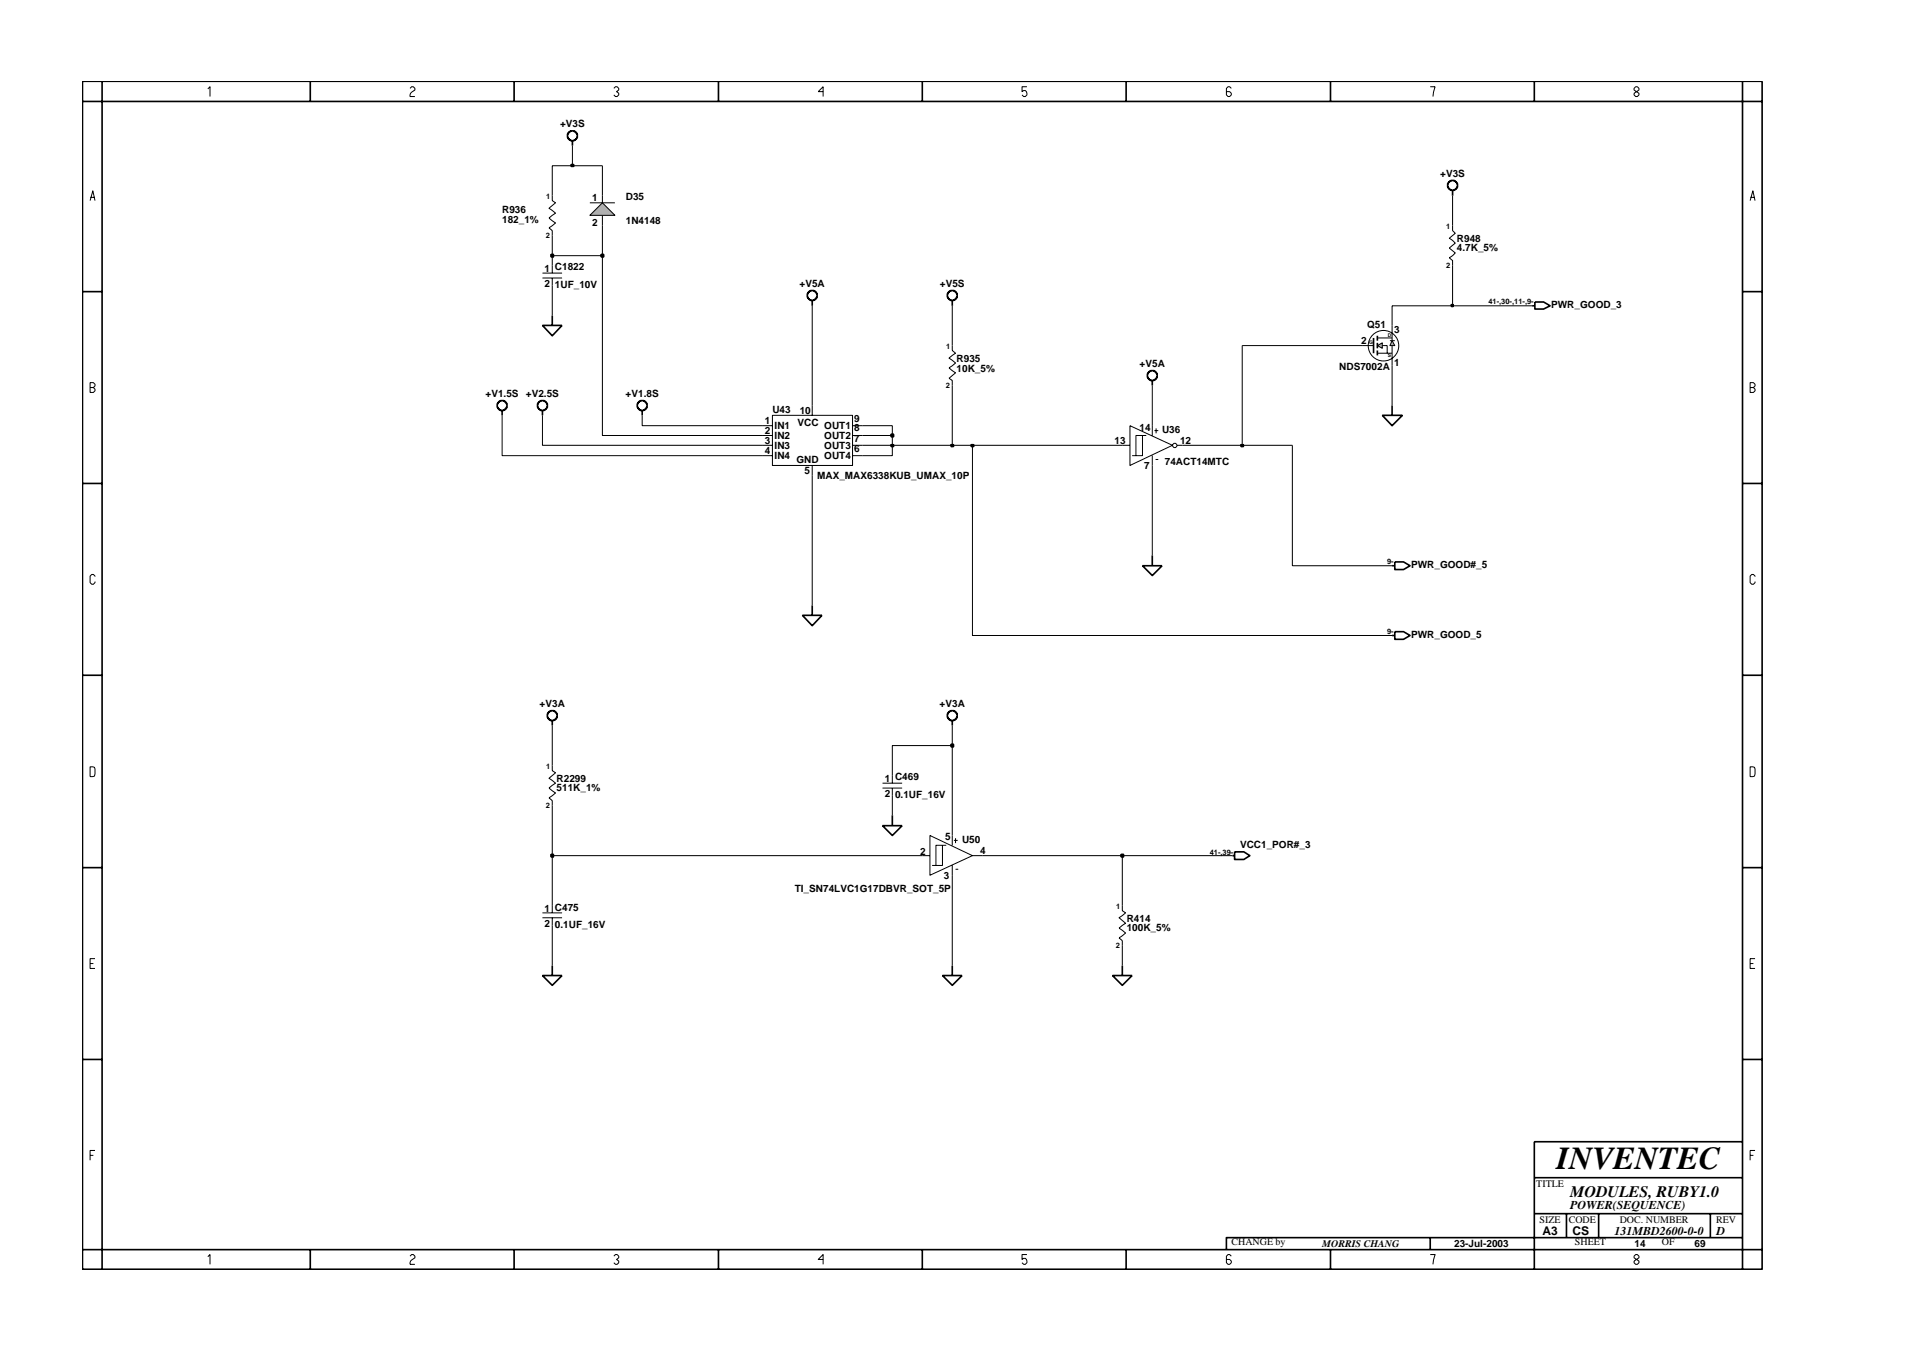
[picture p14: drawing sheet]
<svg xmlns="http://www.w3.org/2000/svg" width="297mm" height="210mm" viewBox="0 0 297 210" stroke-linecap="round" stroke-linejoin="round" font-family="sans-serif">
<defs><g id="words">
<text font-size="5" x="241.8" y="181.6">INVENTEC</text>
<text font-size="2.5" x="244" y="185.9">MODULES, RUBY1.0</text>
<g font-size="1.9">
<text x="239.6" y="191.9">A3</text>
<text x="244" y="187.9">POWER(SEQUENCE)</text>
<text x="244.3" y="192">CS</text>
<text x="250.8" y="191.9">131MBD2600-0-0</text>
<text x="266.6" y="191.9">D</text>
</g>
<g font-size="1.6">
<text x="87" y="19.7">+V3S</text>
<text x="223.7" y="27.4">+V3S</text>
<text x="78" y="33.1">R936</text>
<text x="78" y="34.6">182_1%</text>
<text x="92" y="35.1">2</text>
<text x="92" y="31.2">1</text>
<text x="97.2" y="31">D35</text>
<text x="97.2" y="34.8">1N4148</text>
<text x="226.3" y="39">4.7K_5%</text>
<text x="226.3" y="37.6">R948</text>
<text x="84.6" y="42.3">1 C1822</text>
<text x="84.6" y="44.5">2</text>
<text x="86.2" y="44.7">1UF_10V</text>
<text x="124.2" y="44.5">+V5A</text>
<text x="146" y="44.5">+V5S</text>
<text x="241" y="47.8">PWR_GOOD_3</text>
<text x="211.4" y="53.5">2</text>
<text x="212.4" y="51">Q51</text>
<text x="216.6" y="51.7">3</text>
<text x="148.6" y="56.2">R935</text>
<text x="148.6" y="57.8">10K_5%</text>
<text x="177" y="57">+V5A</text>
<text x="208.1" y="57.5">NDS7002A</text>
<text x="216.6" y="56.9">1</text>
<text x="75.4" y="61.6">+V1.5S</text>
<text x="81.7" y="61.6">+V2.5S</text>
<text x="97.2" y="61.6">+V1.8S</text>
<text x="118.8" y="65.9">1</text>
<text x="120" y="64.2">U43</text>
<text x="124.2" y="64.4">10</text>
<text x="132.7" y="65.5">9</text>
<text x="118.8" y="67.5">2</text>
<text x="118.8" y="69">3</text>
<text x="118.8" y="70.5">4</text>
<text x="120.3" y="66.7">IN1</text>
<text x="120.3" y="68.2">IN2</text>
<text x="120.3" y="69.8">IN3</text>
<text x="120.3" y="71.4">IN4</text>
<text x="123.7" y="72">GND</text>
<text x="123.9" y="66.1">VCC</text>
<text x="128" y="66.7">OUT1</text>
<text x="128" y="68.2">OUT2</text>
<text x="128" y="69.8">OUT3</text>
<text x="128" y="71.4">OUT4</text>
<text x="132.7" y="67">8</text>
<text x="132.7" y="68.6">7</text>
<text x="132.7" y="70.2">6</text>
<text x="173.1" y="69">13</text>
<text x="177" y="66.9">14</text>
<text x="180.5" y="67.3">U36</text>
<text x="183.3" y="69">12</text>
<text x="125" y="73.6">5</text>
<text x="126.9" y="74.4">MAX_MAX6338KUB_UMAX_10P</text>
<text x="177.7" y="72.9">7</text>
<text x="181" y="72.3">74ACT14MTC</text>
<text x="219.2" y="88.2">PWR_GOOD#_5</text>
<text x="219.2" y="99.1">PWR_GOOD_5</text>
<text x="83.8" y="109.8">+V3A</text>
<text x="146" y="109.8">+V3A</text>
<text x="86.5" y="121.4">R2299</text>
<text x="86.5" y="123">511K_1%</text>
<text x="137.4" y="121.4">1 C469</text>
<text x="137.4" y="123.8">2</text>
<text x="139.1" y="124">0.1UF_16V</text>
<text x="146.8" y="130.6">5</text>
<text x="149.5" y="131">U50</text>
<text x="192.6" y="131.7">VCC1_POR#_3</text>
<text x="142.9" y="132.8">2</text>
<text x="146.7" y="136.6">3</text>
<text x="152.3" y="132.7">4</text>
<text x="84.6" y="141.7">1 C475</text>
<text x="123.5" y="138.5">TI_SN74LVC1G17DBVR_SOT_5P</text>
<text x="175" y="143.2">R414</text>
<text x="84.6" y="144">2</text>
<text x="86.2" y="144.2">0.1UF_16V</text>
<text x="175" y="144.7">100K_5%</text>
<text x="238.7" y="184.4">TITLE</text>
<text x="239.2" y="190">SIZE</text>
<text x="243.7" y="190">CODE</text>
<text x="251.6" y="190">DOC. NUMBER</text>
<text x="266.6" y="190">REV</text>
<text x="191.3" y="193.5">CHANGE by</text>
<text x="205.4" y="193.7">MORRIS CHANG</text>
<text x="225.9" y="193.7">23-Jul-2003</text>
<text x="244.7" y="193.5">SHEET</text>
<text x="253.9" y="193.7">14</text>
<text x="258.2" y="193.5">OF</text>
<text x="263.3" y="193.7">69</text>
</g>
<g font-size="1.2">
<text x="84.9" y="30.9">1</text>
<text x="224.6" y="35.6">1</text>
<text x="84.8" y="37">2</text>
<text x="224.6" y="41.7">2</text>
<text x="231.2" y="47.3">41-,30-,11-,9-</text>
<text x="147" y="54.2">1</text>
<text x="146.9" y="60.3">2</text>
<text x="215.5" y="87.6">9-</text>
<text x="215.5" y="98.6">9-</text>
<text x="84.9" y="119.5">1</text>
<text x="84.8" y="125.6">2</text>
<text x="187.9" y="132.8">41-,39-</text>
<text x="173.4" y="141.2">1</text>
<text x="173.3" y="147.3">2</text>
</g>
<g font-size=".8">
<text x="212.7" y="53.5">G</text>
<text x="215.6" y="52.3">D</text>
<text x="215.6" y="55.5">S</text>
</g>
</g></defs>
<g fill="none" stroke="#000" stroke-width=".25">
<path d="M213.4 52.5v2.4M216.3 98.7h.4M216.3 87.9h.4M216.7 98.1h1.3l1.1 .6-1.1 .6h-1.3zM216.7 87.3h1.3l1.1 .6-1.1 .6h-1.3zM85.4 110.5l.6-.1 .5 .4 .1 .6-.4 .5h-.7l-.4-.3-.1-.7zM85.8 111.9v.8M191.5 132.9h.3M191.8 132.3h1.4l1 .6-1 .6h-1.4zM146.4 151.6h3.1l-1.6 1.5zM147.9 150v1.6M172.8 151.6h3.1l-1.5 1.5z"/>
<path d="M174.4 150v1.6"/>
</g>
<g fill="none" stroke="#000" stroke-width=".16">
<path d="M85.8 30.4v.8l.5 .3-1 .9 1 .7-1 .8 1 .7-1 .8 .5 .4v.8M211.6 53.7h1.8M143.3 132.9h1.2M144.5 129.8l6.6 3.1-6.6 3.1zM146.4 131.3v3.2h-1M147 131.3h-1.6v3.2h-.6M147.9 129.8v1.5M147.9 134.5v1.5M148.2 130.6h.6M148.4 130.2v.8M148.4 135.1h.5M151.1 132.9h1.5"/>
<path d="M84.3 141.8h3M84.3 142.6h3M85.8 140.7v1.1M85.8 142.6v1.2M174.4 140.7v.8l.5 .3-1.1 .8 1.1 .8-1.1 .8 1.1 .8-1.1 .7 .6 .4v.8"/>
</g>
<path d="M216.3 52.9l.4 .8h-.8z" fill-rule="evenodd" fill="#b3b3b3" stroke="#000" stroke-width=".16"/>
<path d="M215.9 52.9h.8" fill="none" stroke="#000" stroke-width=".16"/>
<path d="M214 53.7l.7-.4v.8z" fill-rule="evenodd" fill="#b3b3b3" stroke="#000" stroke-width=".16"/>
<g fill="none" stroke="#000" stroke-width=".25">
<path d="M84.3 50.6h3l-1.5 1.6zM85.8 49v1.6M125.6 45.4l.2-.1a.55 .55 0 0 1 .9 .1l.2 .2v.6l-.5 .5h-.5l-.4-.4-.1-.7zM126.2 46.7v.8M214 52.2v.7M214 53.3v.8M214 54.5v.7M238 47.5h.4M238.4 46.9h1.4l1 .6-1 .5h-1.4zM77.6 62.3l.7-.1 .4 .4 .1 .7-.4 .4-.6 .1-.5-.4-.1-.6zM78 63.8v.7M214.7 64.5h3.2l-1.6 1.6z"/>
<path d="M216.3 63v1.5M124.7 95.6h3l-1.5 1.6zM126.2 94.1v1.5M177.5 87.9h3l-1.5 1.5zM179 86.3v1.6M137.1 128.3h3.1l-1.6 1.5zM138.6 126.7v1.6"/>
</g>
<g fill="none" stroke="#000" stroke-width=".16">
<path d="M91.6 31.5h3.9M93.6 30.4v1.1M93.6 33.5v1.6M84.3 42.4h3M84.3 43.2h3M85.8 41.2v1.2M85.8 43.2v1.2M147.9 53.7v.8l.5 .4-1 .7 1 .8-1 .8 1 .7-1 .9 .5 .3v.8M214 54.9h2.3M214 52.5h2.3M214.7 53.7h.8v1.2M216.3 50.6v2.3"/>
<path d="M216.3 53.7v3.1M118.4 66.1h1.6M118.4 67.7h1.6M118.4 69.2h1.6M118.4 70.8h1.6M120 64.5h12.4v7.8h-12.4zM126.2 63v1.5M126.2 72.3v1.5M132.4 66.1h1.6M132.4 67.7h1.6M132.4 69.2h1.6M132.4 70.8h1.6"/>
<path d="M137.1 121.7h3.1M137.1 122.4h3.1M138.6 120.5v1.2M138.6 122.4v1.2"/>
<circle cx="214.9" cy="53.7" r="2.37"/>
</g>
<path d="M91.6 33.5l2-2 1.9 2z" fill-rule="evenodd" fill="#b3b3b3" stroke="#000" stroke-width=".16"/>
<g fill="none" stroke="#000" stroke-width=".25">
<path d="M88.3 20.7l.2-.2a.55 .55 0 0 1 .9 .1l.3 .2v.6l-.5 .5h-.5l-.4-.4-.1-.1zM88.9 21.9v.7M225.2 28.1l.7-.1 .4 .4 .1 .7-.3 .4-.7 .1-.4-.4-.1-.7zM225.7 29.6v.8M147.3 45.4l.2-.1a.55 .55 0 0 1 .9 .1l.3 .2v.6l-.5 .5h-.5l-.4-.4-.1-.7zM147.9 46.7v.8M178.3 57.9l.3-.1a.55 .55 0 0 1 .9 0l.3 .3v.5l-.5 .5h-.5l-.5-.3v-.2zM179 59.1v.8M83.8 62.3l.7-.1 .4 .4 .1 .7-.3 .4-.7 .1-.4-.4-.1-.6zM84.3 63.8v.7M99.3 62.3l.7-.1 .4 .4 .1 .7-.3 .4-.7 .1-.4-.4-.1-.6zM99.8 63.8v.7"/>
<path d="M147.3 110.8l.2-.2a.55 .55 0 0 1 .9 .1l.3 .2v.5l-.5 .5h-.5l-.4-.3-.1-.2zM147.9 111.9v.8M84.3 151.6h3l-1.5 1.5zM85.8 150v1.6"/>
</g>
<g fill="none" stroke="#000" stroke-width=".16">
<path d="M225.7 35.1v.7l.4 .5-.9 .7 .9 .8-.9 .7 .9 .8-.9 .8 .5 .4v.7M174.4 69.2h1.1M175.5 66.1l6.6 3.1-6.6 3.1zM177.5 67.7v3.1h-1M178.1 67.7h-1.6v3.1h-.6M179 66.1v1.6M179 70.8v1.5M179.4 66.9h.5M179.5 71.4h.4M179.6 66.6v.7M182.9 69.2h.8M85.8 119v.7l.5 .4-1 .8 1 .8-1 .7 1 .8-1 .8 .5 .4v.8"/>
<path d="M85.8 132.9v7.8M147.9 136v14M174.4 132.9v7.8M85.8 143.8v6.2M174.4 146.9v3.1"/>
<circle cx="182.5" cy="69.2" r=".34"/>
</g>
<path d="M85.6 132.8h.4v.3h-.4z" fill-rule="evenodd" fill="#c2c2c2" stroke="#000" stroke-width=".25"/>
<path d="M85.6 132.8h.4v.3h-.4z" fill="none" stroke="#000" stroke-width=".25"/>
<path d="M85.8 125.2v7.7h57.5M152.6 132.9h21.8" fill="none" stroke="#000" stroke-width=".16"/>
<path d="M174.2 132.8h.3v.3h-.3z" fill-rule="evenodd" fill="#c2c2c2" stroke="#000" stroke-width=".25"/>
<path d="M174.2 132.8h.3v.3h-.3z" fill="none" stroke="#000" stroke-width=".25"/>
<path d="M85.8 112.7v6.3M138.6 120.5v-4.7h9.3v14M138.6 123.6v3.1M174.4 132.9h17.1" fill="none" stroke="#000" stroke-width=".16"/>
<path d="M147.8 115.7h.3v.3h-.3z" fill-rule="evenodd" fill="#c2c2c2" stroke="#000" stroke-width=".25"/>
<path d="M147.8 115.7h.3v.3h-.3z" fill="none" stroke="#000" stroke-width=".25"/>
<path d="M78 64.5v6.3h40.4M84.3 64.5v4.7h34.1M126.2 73.8v20.3M134 69.2h4.6v1.6h-4.6M151.1 69.2v29.5h65.2M179 72.3v14M200.8 69.2v18.7h15.5M147.9 112.7v3.1" fill="none" stroke="#000" stroke-width=".16"/>
<path d="M138.5 69.1h.3v.3h-.3z" fill-rule="evenodd" fill="#c2c2c2" stroke="#000" stroke-width=".25"/>
<path d="M138.5 69.1h.3v.3h-.3z" fill="none" stroke="#000" stroke-width=".25"/>
<path d="M138.6 67.7v1.5h9.3" fill="none" stroke="#000" stroke-width=".16"/>
<path d="M147.8 69.1h.3v.3h-.3z" fill-rule="evenodd" fill="#c2c2c2" stroke="#000" stroke-width=".25"/>
<path d="M147.8 69.1h.3v.3h-.3z" fill="none" stroke="#000" stroke-width=".25"/>
<path d="M147.9 59.9v9.3h3.2" fill="none" stroke="#000" stroke-width=".16"/>
<path d="M150.9 69.1h.3v.3h-.3z" fill-rule="evenodd" fill="#c2c2c2" stroke="#000" stroke-width=".25"/>
<path d="M150.9 69.1h.3v.3h-.3z" fill="none" stroke="#000" stroke-width=".25"/>
<path d="M151.1 69.2h23.3M183.7 69.2h9.3" fill="none" stroke="#000" stroke-width=".16"/>
<path d="M192.8 69.1h.4v.3h-.4z" fill-rule="evenodd" fill="#c2c2c2" stroke="#000" stroke-width=".25"/>
<path d="M192.8 69.1h.4v.3h-.4z" fill="none" stroke="#000" stroke-width=".25"/>
<path d="M93.6 39.7v28h24.8M193 53.7v15.5h7.8M134 67.7h4.6" fill="none" stroke="#000" stroke-width=".16"/>
<path d="M138.5 67.5h.3v.3h-.3z" fill-rule="evenodd" fill="#c2c2c2" stroke="#000" stroke-width=".25"/>
<path d="M138.5 67.5h.3v.3h-.3z" fill="none" stroke="#000" stroke-width=".25"/>
<path d="M85.8 44.4v4.6M126.2 47.5v15.5M147.9 47.5v6.2M179 59.9v6.2M193 53.7h18.6M216.3 56.8v6.2M225.7 47.5h-9.4v3.1M99.8 64.5v1.6h18.6M134 66.1h4.6v1.6" fill="none" stroke="#000" stroke-width=".16"/>
<path d="M225.5 47.3h.2v.3h-.2z" fill-rule="evenodd" fill="#c2c2c2" stroke="#000" stroke-width=".25"/>
<path d="M225.5 47.3h.2v.3h-.2z" fill="none" stroke="#000" stroke-width=".25"/>
<path d="M85.8 39.7v1.5M225.7 41.2v6.3h12.3" fill="none" stroke="#000" stroke-width=".16"/>
<path d="M85.6 39.6h.4v.3h-.4z" fill-rule="evenodd" fill="#c2c2c2" stroke="#000" stroke-width=".25"/>
<path d="M85.6 39.6h.4v.3h-.4z" fill="none" stroke="#000" stroke-width=".25"/>
<path d="M85.8 36.6v3.1h7.8" fill="none" stroke="#000" stroke-width=".16"/>
<path d="M93.4 39.6h.4v.3h-.4z" fill-rule="evenodd" fill="#c2c2c2" stroke="#000" stroke-width=".25"/>
<path d="M93.4 39.6h.4v.3h-.4z" fill="none" stroke="#000" stroke-width=".25"/>
<path d="M88.9 25.8h-3.1v4.6M93.6 25.8v4.6M93.6 35.1v4.6M225.7 30.4v4.7" fill="none" stroke="#000" stroke-width=".16"/>
<path d="M88.8 25.6h.3v.2h-.3z" fill-rule="evenodd" fill="#c2c2c2" stroke="#000" stroke-width=".25"/>
<g fill="none" stroke="#000" stroke-width=".25">
<path d="M12.8 12.6h261v184.6h-261zM12.8 15.8h261M15.9 12.6v184.6M48.2 12.6v3.2M79.9 12.6v3.2M111.6 12.6v3.2M143.3 12.6v3.2M174.9 12.6v3.2M206.7 12.6v3.2M238.4 12.6v3.2M270.7 12.6v184.6M88.8 25.6h.3v.2h-.3z"/>
<path d="M12.8 45.3h3.1M270.7 45.3h3.1M12.8 75.1h3.1M270.7 75.1h3.1M12.8 104.9h3.1M270.7 104.9h3.1M12.8 134.8h3.1M270.7 134.8h3.1M12.8 164.6h3.1M270.7 164.6h3.1M270.7 177.4h-32.3v19.8M12.8 194.2h261"/>
<path d="M48.2 194.2v3M79.9 194.2v3M111.6 194.2v3M143.3 194.2v3M174.9 194.2v3M206.7 194.2v3M222.2 192.3v1.9M238.4 183h32.3M238.4 188.6h32.3M243.4 188.6v3.7M248.4 188.6v3.7M265.7 188.6v3.7"/>
<path d="M270.7 192.3h-80.2v1.9"/>
</g>
<g fill="none" stroke="#000" stroke-width=".16">
<path d="M32.3 13.8l.3-.3v1.5M63.7 13.7l.3-.2h.2l.3 .2v.3l-.5 .3-.3 .4v.3h.8M95.4 13.7l.2-.2h.3l.2 .2v.3l-.3 .2 .3 .3v.2l-.2 .3h-.3l-.2-.3M127.9 14.2h-.8l.8-.7v1.5M159.5 13.5h-.7v.7l.2-.1a.5 .5 0 0 1 .5 .6l-.2 .3h-.3l-.2-.3M191.3 13.7l-.3-.2h-.2l-.3 .2v1l.3 .3h.2l.3-.3v-.2l-.3-.3h-.5M222.2 13.5h.8l-.4 1.5M253.9 13.7l.2-.2h.3l.2 .2v.3l-.7 .5v.2l.2 .3h.3l.2-.3v-.2l-.7-.5zM14 31.2l.4-1.6 .4 1.6M14.1 30.7h.6M88.9 22.6v3.2h4.7M271.9 31.2l.4-1.6 .4 1.6"/>
<path d="M272 30.7h.6M14 59.5h.5l.3 .2v.3l-.3 .2 .3 .3v.2l-.3 .3h-.5zM14 60.2h.5M271.9 60.2h.5l.3-.2v-.3l-.3-.2h-.5v1.5h.5l.3-.3v-.2l-.3-.3M14.8 89.6l-.3-.3h-.2l-.3 .2v1l.3 .3h.2l.3-.3v-.1M272.7 89.6l-.3-.3h-.3l-.2 .2v1l.2 .3h.3l.3-.3v-.1M14 119.1l.7 .1 .1 .3-.1 1.1-.7 .1zM271.9 119.1l.7 .1 .1 .3-.1 1.1-.7 .1zM14 149.7h.5M14.8 148.9h-.8v1.6h.8M271.9 149.7h.5M272.7 148.9h-.8v1.6h.8"/>
<path d="M14 179.5h.5M14.8 178.7h-.8v1.6M271.9 179.5h.5M272.7 178.7h-.8v1.6M32.3 195.3l.3-.4v1.5M63.7 195.2l.3-.3h.2l.3 .3v.2l-.7 .5-.1 .3v.2h.8M95.4 195.2l.2-.3h.3l.2 .3v.2l-.3 .3 .3 .2v.3l-.2 .2h-.3l-.2-.2M127.9 195.7h-.8l.8-.8v1.5M159.5 194.9h-.7v.8l.2-.2a.5 .5 0 0 1 .5 .7l-.2 .2h-.3l-.2-.2M191.3 195.2l-.3-.3h-.2l-.3 .3v1l.3 .2h.2l.3-.2v-.3l-.3-.2h-.5M222.2 194.9h.8l-.4 1.5M254.1 194.9l-.2 .3v.2l.7 .5v.3l-.2 .2h-.3l-.2-.2v-.3l.7-.5v-.2l-.2-.3z"/>
</g>
<use href="#words"/>
</svg>
